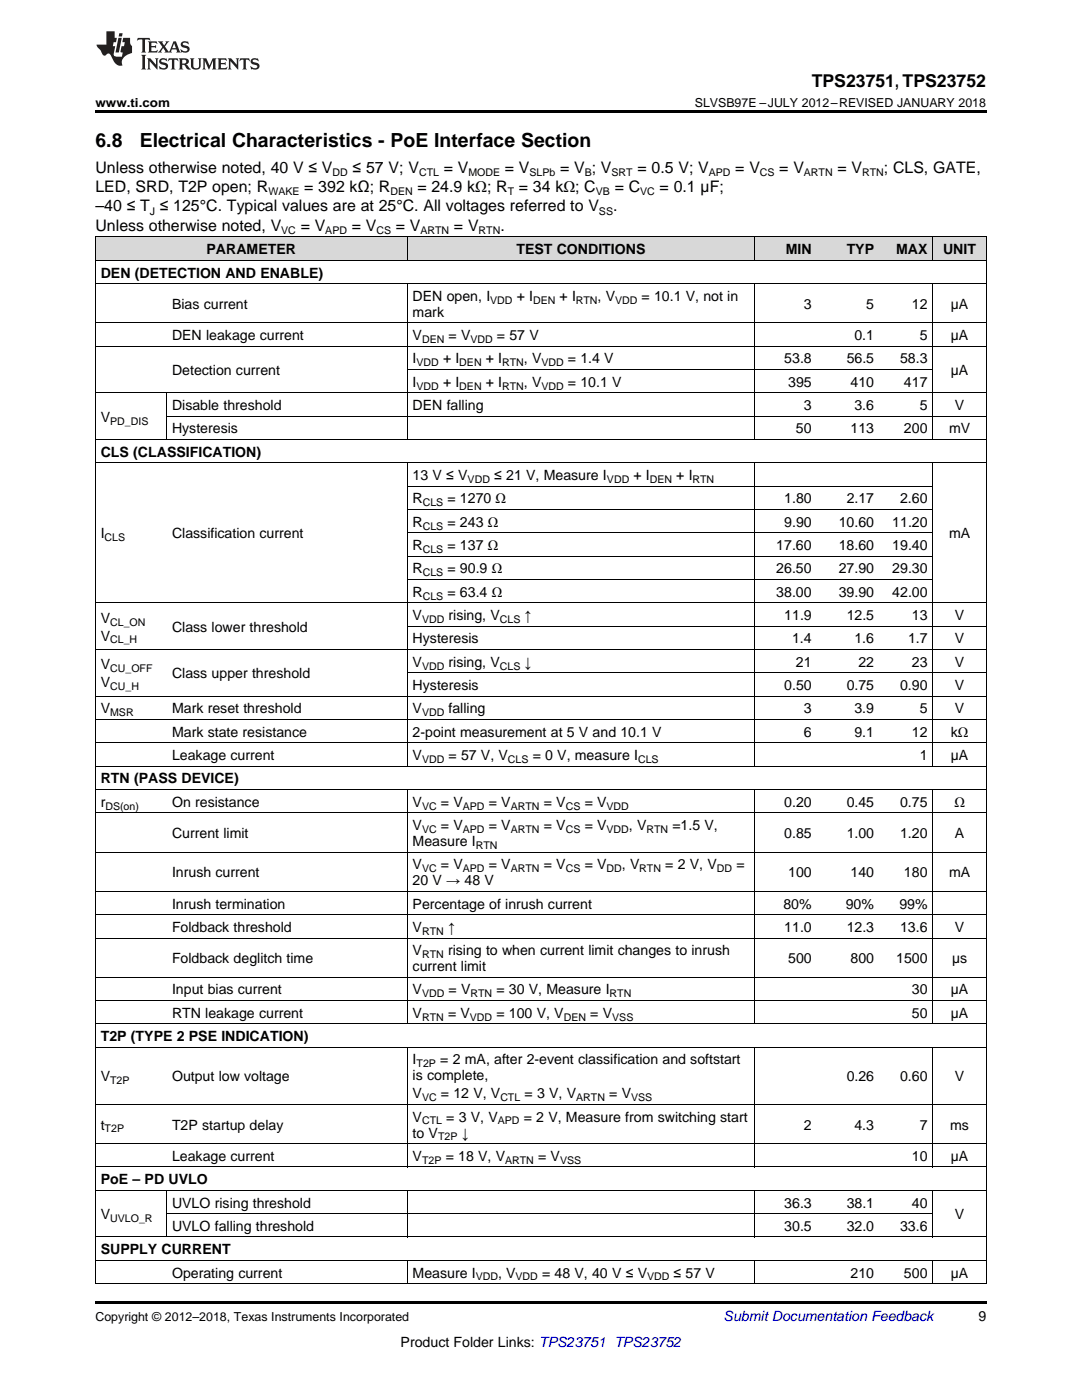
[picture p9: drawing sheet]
<svg xmlns="http://www.w3.org/2000/svg" width="216mm" height="279mm" viewBox="0 0 216 279" stroke-linecap="round" stroke-linejoin="round" font-family="sans-serif">
<defs><g id="words">
<g font-size="3.9">
<text x="19" y="29.3">6.8</text>
<text x="27.9" y="29.3">Electrical Characteristics - PoE Interface Section</text>
</g>
<text font-size="3.5" x="162" y="17.3">TPS23751, TPS23752</text>
<g font-size="3.2">
<text x="19" y="34.4">Unless otherwise noted, 40 V ≤ V</text>
<text x="70.3" y="34.4">≤ 57 V; V</text>
<text x="88.5" y="34.4">= V</text>
<text x="100.8" y="34.4">= V</text>
<text x="111.8" y="34.4">= V ; V</text>
<text x="127.2" y="34.4">= 0.5 V; V</text>
<text x="146.7" y="34.4">= V</text>
<text x="155.5" y="34.4">= V</text>
<text x="167.1" y="34.4">= V</text>
<text x="176.4" y="34.4">; CLS, GATE,</text>
<text x="19" y="38.3">LED, SRD, T2P open; R</text>
<text x="60.7" y="38.3">= 392 kΩ; R</text>
<text x="83.3" y="38.3">= 24.9 kΩ; R</text>
<text x="103.5" y="38.3">= 34 kΩ; C</text>
<text x="122.7" y="38.3">= C</text>
<text x="131.6" y="38.3">= 0.1 µF;</text>
<text x="19" y="42.2">–40 ≤ T ≤ 125°C. Typical values are at 25°C. All voltages referred to V</text>
<text x="19" y="46.1">Unless otherwise noted, V</text>
<text x="60" y="46.1">= V</text>
<text x="70.2" y="46.1">= V</text>
<text x="79" y="46.1">= V</text>
<text x="90.6" y="46.1">= V</text>
<text x="99.8" y="46.1">.</text>
<text x="122.3" y="42.2">.</text>
</g>
<g font-size="2.8">
<text x="41.2" y="50.7">PARAMETER</text>
<text x="103" y="50.7">TEST CONDITIONS</text>
<text x="156.8" y="50.7">MIN</text>
<text x="168.9" y="50.7">TYP</text>
<text x="178.8" y="50.7">MAX</text>
<text x="188.2" y="50.7">UNIT</text>
<text x="20.1" y="55.4">DEN (DETECTION AND ENABLE)</text>
<text x="34.3" y="61.6">Bias current</text>
<text x="82.3" y="60">DEN open, I</text>
<text x="82.3" y="63.2">mark</text>
<text x="103.1" y="60">+ I</text>
<text x="111.7" y="60">+ I</text>
<text x="119.2" y="60">, V</text>
<text x="128" y="60">= 10.1 V, not in</text>
<text x="160.4" y="61.6">3</text>
<text x="172.9" y="61.6">5</text>
<text x="182" y="61.6">12</text>
<text x="189.7" y="61.6">µA</text>
<text x="34.3" y="67.9">DEN leakage current</text>
<text x="82.3" y="67.9">V</text>
<text x="89.5" y="67.9">= V</text>
<text x="99.2" y="67.9">= 57 V</text>
<text x="170.5" y="67.9">0.1</text>
<text x="183.5" y="67.9">5</text>
<text x="189.7" y="67.9">µA</text>
<text x="34.3" y="74.9">Detection current</text>
<text x="82.3" y="72.5">I</text>
<text x="82.3" y="77.2">I</text>
<text x="88.4" y="72.5">+ I</text>
<text x="88.4" y="77.2">+ I</text>
<text x="96.9" y="72.5">+ I</text>
<text x="96.9" y="77.2">+ I</text>
<text x="104.5" y="72.5">, V</text>
<text x="104.5" y="77.2">, V</text>
<text x="113.3" y="72.5">= 1.4 V</text>
<text x="113.3" y="77.2">= 10.1 V</text>
<text x="156.5" y="72.5">53.8</text>
<text x="157.3" y="77.2">395</text>
<text x="168.9" y="72.5">56.5</text>
<text x="169.7" y="77.2">410</text>
<text x="179.6" y="72.5">58.3</text>
<text x="180.4" y="77.2">417</text>
<text x="189.7" y="74.9">µA</text>
<text x="34.3" y="81.8">Disable threshold</text>
<text x="82.3" y="81.8">DEN falling</text>
<text x="160.4" y="81.8">3</text>
<text x="170.5" y="81.8">3.6</text>
<text x="183.5" y="81.8">5</text>
<text x="190.5" y="81.8">V</text>
<text x="20.1" y="84.2">V</text>
<text x="34.3" y="86.5">Hysteresis</text>
<text x="158.8" y="86.5">50</text>
<text x="169.7" y="86.5">113</text>
<text x="180.4" y="86.5">200</text>
<text x="189.4" y="86.5">mV</text>
<text x="20.1" y="91.2">CLS (CLASSIFICATION)</text>
<text x="82.3" y="95.8">13 V ≤ V</text>
<text x="98.6" y="95.8">≤ 21 V, Measure I</text>
<text x="126.4" y="95.8">+ I</text>
<text x="134.9" y="95.8">+ I</text>
<text x="82.3" y="100.5">R</text>
<text x="89.3" y="100.5">= 1270 Ω</text>
<text x="156.5" y="100.5">1.80</text>
<text x="168.9" y="100.5">2.17</text>
<text x="179.6" y="100.5">2.60</text>
<text x="20.1" y="107.5">I</text>
<text x="34.3" y="107.5">Classification current</text>
<text x="82.3" y="105.1">R</text>
<text x="89.3" y="105.1">= 243 Ω</text>
<text x="156.5" y="105.1">9.90</text>
<text x="167.4" y="105.1">10.60</text>
<text x="178" y="105.1">11.20</text>
<text x="189.4" y="107.5">mA</text>
<text x="82.3" y="109.8">R</text>
<text x="89.3" y="109.8">= 137 Ω</text>
<text x="154.9" y="109.8">17.60</text>
<text x="167.4" y="109.8">18.60</text>
<text x="178" y="109.8">19.40</text>
<text x="82.3" y="114.4">R</text>
<text x="82.3" y="119.1">R</text>
<text x="89.3" y="114.4">= 90.9 Ω</text>
<text x="89.3" y="119.1">= 63.4 Ω</text>
<text x="154.9" y="114.4">26.50</text>
<text x="154.9" y="119.1">38.00</text>
<text x="167.4" y="114.4">27.90</text>
<text x="167.4" y="119.1">39.90</text>
<text x="178" y="114.4">29.30</text>
<text x="178" y="119.1">42.00</text>
<text x="20.1" y="124.3">V</text>
<text x="82.3" y="123.8">V</text>
<text x="89.5" y="123.8">rising, V</text>
<text x="104.7" y="123.8">↑</text>
<text x="156.5" y="123.8">11.9</text>
<text x="168.9" y="123.8">12.5</text>
<text x="182" y="123.8">13</text>
<text x="190.5" y="123.8">V</text>
<text x="20.1" y="127.8">V</text>
<text x="34.3" y="126.1">Class lower threshold</text>
<text x="82.3" y="128.4">Hysteresis</text>
<text x="158" y="128.4">1.4</text>
<text x="170.5" y="128.4">1.6</text>
<text x="181.2" y="128.4">1.7</text>
<text x="190.5" y="128.4">V</text>
<text x="20.1" y="133.6">V</text>
<text x="20.1" y="137.2">V</text>
<text x="34.3" y="135.4">Class upper threshold</text>
<text x="82.3" y="133.1">V</text>
<text x="82.3" y="137.7">Hysteresis</text>
<text x="89.5" y="133.1">rising, V</text>
<text x="104.7" y="133.1">↓</text>
<text x="156.5" y="137.7">0.50</text>
<text x="158.8" y="133.1">21</text>
<text x="168.9" y="137.7">0.75</text>
<text x="171.3" y="133.1">22</text>
<text x="179.6" y="137.7">0.90</text>
<text x="182" y="133.1">23</text>
<text x="190.5" y="133.1">V</text>
<text x="190.5" y="137.7">V</text>
<text x="20.1" y="142.4">V</text>
<text x="34.3" y="142.4">Mark reset threshold</text>
<text x="82.3" y="142.4">V</text>
<text x="89.5" y="142.4">falling</text>
<text x="160.4" y="142.4">3</text>
<text x="170.5" y="142.4">3.9</text>
<text x="183.5" y="142.4">5</text>
<text x="190.5" y="142.4">V</text>
<text x="34.3" y="147">Mark state resistance</text>
<text x="82.3" y="147">2-point measurement at 5 V and 10.1 V</text>
<text x="160.4" y="147">6</text>
<text x="170.5" y="147">9.1</text>
<text x="182" y="147">12</text>
<text x="189.7" y="147">kΩ</text>
<text x="34.3" y="151.7">Leakage current</text>
<text x="82.3" y="151.7">V</text>
<text x="89.5" y="151.7">= 57 V, V</text>
<text x="106.3" y="151.7">= 0 V, measure I</text>
<text x="183.5" y="151.7">1</text>
<text x="189.7" y="151.7">µA</text>
<text x="20.1" y="156.4">RTN (PASS DEVICE)</text>
<text x="20.1" y="161">r</text>
<text x="34.3" y="161">On resistance</text>
<text x="82.3" y="161">V</text>
<text x="88" y="161">= V</text>
<text x="97.5" y="161">= V</text>
<text x="108.5" y="161">= V</text>
<text x="116.7" y="161">= V</text>
<text x="156.5" y="161">0.20</text>
<text x="168.9" y="161">0.45</text>
<text x="179.6" y="161">0.75</text>
<text x="190.4" y="161">Ω</text>
<text x="34.3" y="167.3">Current limit</text>
<text x="82.3" y="165.7">V</text>
<text x="88" y="165.7">= V</text>
<text x="97.5" y="165.7">= V</text>
<text x="108.5" y="165.7">= V</text>
<text x="116.7" y="165.7">= V</text>
<text x="125.5" y="165.7">, V</text>
<text x="134.2" y="165.7">=1.5 V,</text>
<text x="156.5" y="167.3">0.85</text>
<text x="168.9" y="167.3">1.00</text>
<text x="179.6" y="167.3">1.20</text>
<text x="190.5" y="167.3">A</text>
<text x="82.3" y="168.8">Measure I</text>
<text x="82.3" y="173.5">V</text>
<text x="88" y="173.5">= V</text>
<text x="97.5" y="173.5">= V</text>
<text x="108.5" y="173.5">= V</text>
<text x="116.7" y="173.5">= V</text>
<text x="124.1" y="173.5">, V</text>
<text x="132.8" y="173.5">= 2 V, V</text>
<text x="146.9" y="173.5">=</text>
<text x="34.3" y="175.1">Inrush current</text>
<text x="82.3" y="176.7">20 V → 48 V</text>
<text x="157.3" y="175.1">100</text>
<text x="169.7" y="175.1">140</text>
<text x="180.4" y="175.1">180</text>
<text x="189.4" y="175.1">mA</text>
<text x="34.3" y="181.3">Inrush termination</text>
<text x="34.3" y="186">Foldback threshold</text>
<text x="82.3" y="181.3">Percentage of inrush current</text>
<text x="82.3" y="186">V</text>
<text x="89.4" y="186">↑</text>
<text x="156.3" y="181.3">80%</text>
<text x="156.5" y="186">11.0</text>
<text x="168.8" y="181.3">90%</text>
<text x="168.9" y="186">12.3</text>
<text x="179.5" y="181.3">99%</text>
<text x="179.6" y="186">13.6</text>
<text x="190.5" y="186">V</text>
<text x="82.3" y="190.6">V</text>
<text x="89.4" y="190.6">rising to when current limit changes to inrush</text>
<text x="34.3" y="192.2">Foldback deglitch time</text>
<text x="82.3" y="193.8">current limit</text>
<text x="157.3" y="192.2">500</text>
<text x="169.7" y="192.2">800</text>
<text x="178.8" y="192.2">1500</text>
<text x="190" y="192.2">µs</text>
<text x="34.3" y="198.5">Input bias current</text>
<text x="34.3" y="203.1">RTN leakage current</text>
<text x="82.3" y="198.5">V</text>
<text x="82.3" y="203.1">V</text>
<text x="89.4" y="203.1">= V</text>
<text x="89.5" y="198.5">= V</text>
<text x="99.1" y="203.1">= 100 V, V</text>
<text x="99.1" y="198.5">= 30 V, Measure I</text>
<text x="117.8" y="203.1">= V</text>
<text x="182" y="198.5">30</text>
<text x="182" y="203.1">50</text>
<text x="189.7" y="198.5">µA</text>
<text x="189.7" y="203.1">µA</text>
<text x="20.1" y="207.8">T2P (TYPE 2 PSE INDICATION)</text>
<text x="20.1" y="215.8">V</text>
<text x="34.3" y="215.8">Output low voltage</text>
<text x="82.3" y="212.4">I</text>
<text x="82.3" y="215.6">is complete,</text>
<text x="87.8" y="212.4">= 2 mA, after 2-event classification and softstart</text>
<text x="168.9" y="215.8">0.26</text>
<text x="179.6" y="215.8">0.60</text>
<text x="190.5" y="215.8">V</text>
<text x="82.3" y="219.2">V</text>
<text x="88" y="219.2">= 12 V, V</text>
<text x="104.7" y="219.2">= 3 V, V</text>
<text x="121.6" y="219.2">= V</text>
<text x="20.1" y="225.4">t</text>
<text x="34.3" y="225.4">T2P startup delay</text>
<text x="82.3" y="223.8">V</text>
<text x="82.3" y="227">to V</text>
<text x="89" y="223.8">= 3 V, V</text>
<text x="92.1" y="227">↓</text>
<text x="104.5" y="223.8">= 2 V, Measure from switching start</text>
<text x="160.4" y="225.4">2</text>
<text x="170.5" y="225.4">4.3</text>
<text x="183.5" y="225.4">7</text>
<text x="189.6" y="225.4">ms</text>
<text x="34.3" y="231.7">Leakage current</text>
<text x="82.3" y="231.7">V</text>
<text x="88.9" y="231.7">= 18 V, V</text>
<text x="107.4" y="231.7">= V</text>
<text x="182" y="231.7">10</text>
<text x="189.7" y="231.7">µA</text>
<text x="20.1" y="236.3">PoE – PD UVLO</text>
<text x="20.1" y="243.3">V</text>
<text x="34.3" y="241">UVLO rising threshold</text>
<text x="34.3" y="245.6">UVLO falling threshold</text>
<text x="156.5" y="241">36.3</text>
<text x="156.5" y="245.6">30.5</text>
<text x="168.9" y="241">38.1</text>
<text x="168.9" y="245.6">32.0</text>
<text x="179.6" y="245.6">33.6</text>
<text x="182" y="241">40</text>
<text x="190.5" y="243.3">V</text>
<text x="20.1" y="250.3">SUPPLY CURRENT</text>
<text x="34.3" y="255">Operating current</text>
<text x="82.3" y="255">Measure I</text>
<text x="99.4" y="255">, V</text>
<text x="108.2" y="255">= 48 V, 40 V ≤ V</text>
<text x="134.4" y="255">≤ 57 V</text>
<text x="169.7" y="255">210</text>
<text x="180.4" y="255">500</text>
<text x="189.7" y="255">µA</text>
<text x="195.3" y="263.6">9</text>
<text x="79.9" y="268.9">Product Folder Links: TPS23751 TPS23752</text>
</g>
<text font-size="2.8" fill="#0000c8" x="144.4" y="263.6">Submit Documentation Feedback</text>
<g font-size="2.5">
<text x="19" y="21.4">www.ti.com</text>
<text x="138.6" y="21.4">SLVSB97E –JULY 2012–REVISED JANUARY 2018</text>
<text x="19" y="263.6">Copyright © 2012–2018, Texas Instruments Incorporated</text>
</g>
<g font-size="2.1">
<text x="66.4" y="35.1">DD</text>
<text x="83.6" y="35.1">CTL</text>
<text x="93.5" y="35.1">MODE</text>
<text x="105.7" y="35.1">SLPb</text>
<text x="116.7" y="35.1">B</text>
<text x="122" y="35.1">SRT</text>
<text x="141.4" y="35.1">APD</text>
<text x="151.6" y="35.1">CS</text>
<text x="160.4" y="35.1">ARTN</text>
<text x="172" y="35.1">RTN</text>
<text x="53.6" y="38.9">WAKE</text>
<text x="77.9" y="38.9">DEN</text>
<text x="101.3" y="38.9">T</text>
<text x="118.9" y="38.9">VB</text>
<text x="127.7" y="38.9">VC</text>
<text x="29.9" y="42.8">J</text>
<text x="56.1" y="46.7">VC</text>
<text x="64.9" y="46.7">APD</text>
<text x="75.1" y="46.7">CS</text>
<text x="83.9" y="46.7">ARTN</text>
<text x="95.5" y="46.7">RTN</text>
<text x="119.5" y="42.8">SS</text>
<text x="97.8" y="60.6">VDD</text>
<text x="106.4" y="60.6">DEN</text>
<text x="114.9" y="60.6">RTN</text>
<text x="122.7" y="60.6">VDD</text>
<text x="84.2" y="68.4">DEN</text>
<text x="93.9" y="68.4">VDD</text>
<text x="83.1" y="73.1">VDD</text>
<text x="83.1" y="77.8">VDD</text>
<text x="91.7" y="73.1">DEN</text>
<text x="91.7" y="77.8">DEN</text>
<text x="100.2" y="73.1">RTN</text>
<text x="100.2" y="77.8">RTN</text>
<text x="108" y="73.1">VDD</text>
<text x="108" y="77.8">VDD</text>
<text x="22" y="84.7">PD_DIS</text>
<text x="84.3" y="101">CLS</text>
<text x="93.3" y="96.4">VDD</text>
<text x="121.1" y="96.4">VDD</text>
<text x="129.6" y="96.4">DEN</text>
<text x="138.2" y="96.4">RTN</text>
<text x="84.3" y="105.7">CLS</text>
<text x="20.9" y="108">CLS</text>
<text x="84.3" y="110.3">CLS</text>
<text x="84.3" y="115">CLS</text>
<text x="84.3" y="119.7">CLS</text>
<text x="22" y="124.8">CL_ON</text>
<text x="84.2" y="124.3">VDD</text>
<text x="99.7" y="124.3">CLS</text>
<text x="22" y="128.4">CL_H</text>
<text x="22" y="134.2">CU_OFF</text>
<text x="22" y="137.7">CU_H</text>
<text x="84.2" y="133.6">VDD</text>
<text x="99.7" y="133.6">CLS</text>
<text x="22" y="142.9">MSR</text>
<text x="84.2" y="142.9">VDD</text>
<text x="84.2" y="152.3">VDD</text>
<text x="101.4" y="152.3">CLS</text>
<text x="127.3" y="152.3">CLS</text>
<text x="21" y="161.6">DS(on)</text>
<text x="84.2" y="161.6">VC</text>
<text x="92.4" y="161.6">APD</text>
<text x="101.9" y="161.6">ARTN</text>
<text x="112.9" y="161.6">CS</text>
<text x="121" y="161.6">VDD</text>
<text x="84.2" y="166.2">VC</text>
<text x="92.4" y="166.2">APD</text>
<text x="101.9" y="166.2">ARTN</text>
<text x="112.9" y="166.2">CS</text>
<text x="121" y="166.2">VDD</text>
<text x="129" y="166.2">RTN</text>
<text x="94.9" y="169.4">RTN</text>
<text x="84.2" y="174.1">VC</text>
<text x="92.4" y="174.1">APD</text>
<text x="101.9" y="174.1">ARTN</text>
<text x="112.9" y="174.1">CS</text>
<text x="121" y="174.1">DD</text>
<text x="127.6" y="174.1">RTN</text>
<text x="143" y="174.1">DD</text>
<text x="84.2" y="186.5">RTN</text>
<text x="84.2" y="191.2">RTN</text>
<text x="84.2" y="199">VDD</text>
<text x="84.2" y="203.7">RTN</text>
<text x="93.8" y="203.7">VDD</text>
<text x="93.9" y="199">RTN</text>
<text x="112.5" y="203.7">DEN</text>
<text x="121.6" y="199">RTN</text>
<text x="122.2" y="203.7">VSS</text>
<text x="83.1" y="213">T2P</text>
<text x="22" y="216.4">T2P</text>
<text x="84.2" y="219.7">VC</text>
<text x="99.8" y="219.7">CTL</text>
<text x="115" y="219.7">ARTN</text>
<text x="125.9" y="219.7">VSS</text>
<text x="20.9" y="226">T2P</text>
<text x="84.2" y="224.4">CTL</text>
<text x="87.4" y="227.6">T2P</text>
<text x="99.3" y="224.4">APD</text>
<text x="84.2" y="232.2">T2P</text>
<text x="100.8" y="232.2">ARTN</text>
<text x="111.8" y="232.2">VSS</text>
<text x="22" y="243.9">UVLO_R</text>
<text x="94.9" y="255.5">VDD</text>
<text x="102.9" y="255.5">VDD</text>
<text x="129.1" y="255.5">VDD</text>
</g>
</g></defs>
<g fill="#d8d8d8">
<path d="M19 47.3h14.3v4.7h-14.3z"/>
<path d="M33.3 47.3h48v4.7h-48z"/>
<path d="M81.3 47.3h69.3v4.7h-69.3z"/>
<path d="M150.6 47.3h12.5v4.7h-12.5z"/>
<path d="M163.1 47.3h12.4v4.7h-12.4z"/>
<path d="M175.5 47.3h10.7v4.7h-10.7z"/>
<path d="M186.2 47.3h10.6v4.7h-10.6z"/>
</g>
<path d="M19 22h177.8v.5h-177.8zM19 259.7h177.8v.5h-177.8z" fill="#000"/>
<g fill="none" stroke="#000" stroke-width=".2">
<path d="M19 47.3h177.8v208.9M19 56.6h177.8M19 51.9h177.8M19.1 47.3v208.9M81.2 47.3v4.7M81.2 56.6v31.2M150.5 47.3v4.7M150.5 56.6v31.2M186.1 47.3v4.7M186.1 56.6v31.2M19 78.4h177.8M19 69.1h177.8"/>
<path d="M19 64.4h177.8M33.2 78.4v9.4M81.3 73.7h104.9M19 92.4h177.8M19 87.7h177.8M33.3 83.1h163.5M81.2 92.4v60.6M81.3 97h104.9M150.5 92.4v60.6M186.1 92.4v60.6M81.3 115.7h104.9M81.3 111h104.9"/>
<path d="M81.3 106.3h104.9M81.3 101.7h104.9M19 138.9h177.8M19 129.6h177.8M19 120.3h177.8M81.3 134.3h115.5M81.3 125h115.5M19 157.6h177.8M19 152.9h177.8M19 148.3h177.8M19 143.6h177.8M81.2 157.6v46.8"/>
<path d="M150.5 157.6v46.8M186.1 157.6v46.8M19 177.9h177.8M19 170.1h177.8M19 162.2h177.8M19 199.7h177.8M19 195h177.8M19 187.2h177.8M19 182.5h177.8M19 209h177.8M19 204.3h177.8M81.2 209v23.9"/>
<path d="M150.5 209v23.9M186.1 209v23.9M19 237.5h177.8M19 232.9h177.8M19 228.2h177.8M19 220.4h177.8M33.2 237.6v9.3M81.2 237.6v9.3M150.5 237.6v9.3M186.1 237.6v9.3M19 256.2h177.8M19 251.5h177.8"/>
<path d="M19 246.9h177.8M33.3 242.2h152.9M81.2 251.6v4.6M150.5 251.6v4.6M186.1 251.6v4.6"/>
</g>
<g fill="#231f20">
<path d="M27.5 7.6l-.1 .5 .4-.2h.6v.1v2.1l-.2 .4h1l-.3-.4v-2.1l.1-.1h.5l.5 .2-.2-.5zM29.5 8.3l.2 .3v1.5l-.2 .4h1.8l.2-.6a1.04 1.04 0 0 1-1.3 .2v-.7h.6l.3 .2v-.6l-.3 .2h-.6v-.6l.8-.1 .4 .3-.2-.5zM31.5 8.3l.9 1.1-.9 1.1h.8l-.2-.2 .5-.7 .4 .7-.2 .2h1.5l-.1-.2 .1-.4h.9l.1 .4-.2 .2h1l-.3-.3-.7-1.9h-.5l-.9 2-.8-1 .9-1h-.8l.1 .3-.3 .5-.4-.6 .2-.2zM34.7 8.6l.4 1h-.7zM36.3 8.4a.63 .63 0 0 0-.2 .7 .63 .63 0 0 0 .6 .4l.6 .2 .1 .2a.75 .75 0 0 1-.7 .4 .75 .75 0 0 1-.6-.5l.1 .7 .1-.1a1.11 1.11 0 0 0 1.5-.6 1.13 1.13 0 0 0-1.2-.8l-.1-.4a1.04 1.04 0 0 1 1.2 .2l-.2-.5-.1 .1-.5-.2zM28.2 10.9l.2 .4v2.2l-.2 .4h1l-.3-.4v-2.2l.3-.4zM29.3 11.6l.3 .4v1.5l-.3 .4h.8l-.2-.4v-1.3l1.5 1.7v-1.9l.2-.4h-.7l.2 .4v.9l-1.1-1.3zM32 11.8a.62 .62 0 0 0-.2 .7 .62 .62 0 0 0 .6 .4l.6 .1 .1 .3a.76 .76 0 0 1-.7 .3 .76 .76 0 0 1-.6-.4l.1 .7 .1-.1a1.11 1.11 0 0 0 1.5-.6 1.13 1.13 0 0 0-1.2-.8l-.1-.4a1.04 1.04 0 0 1 1.2 .2l-.2-.6-.1 .1-.5-.1zM33.7 11.6l-.2 .6a.61 .61 0 0 1 .8-.3v1.6l-.2 .4h.9l-.2-.4v-1.6a.63 .63 0 0 1 .8 .3l-.2-.6zM35.6 11.6l.3 .4v1.5l-.3 .4h1l-.2-.2v-.8l.5 .2a.76 .76 0 0 0 1.2 .7l-1-1a.58 .58 0 0 0 .6-.5 .58 .58 0 0 0-.5-.6zM36.4 11.9h.1a.45 .45 0 0 1 .5 .1 .45 .45 0 0 1 .1 .5l-.7 .2zM37.9 11.6l.2 .2a2.17 2.17 0 0 0 .3 1.9 .99 .99 0 0 0 1.6-.6v-1.1l.2-.4h-.7l.2 .2a1.92 1.92 0 0 1-.2 1.8 .6 .6 0 0 1-.9-.5v-1.1l.2-.4zM40.4 11.6l.2 .4v1.5l-.2 .4h.7l-.2-.4v-1.4l.8 1.8 .8-1.8v1.4l-.2 .4h.9l-.2-.4v-1.5l.2-.4h-.8l-.6 1.5-.6-1.5zM43.4 11.6l.2 .4v1.5l-.2 .4h1.8l.2-.6a1.04 1.04 0 0 1-1.3 .1v-.6h.5l.4 .2v-.6l-.4 .2h-.5v-.7h.8l.3 .3-.1-.6zM45.5 11.6l.2 .4v1.5l-.2 .4h.7l-.2-.4v-1.3l1.5 1.7v-1.9l.2-.4h-.7l.2 .4v.9l-1.1-1.3zM47.9 11.6l-.1 .6a.61 .61 0 0 1 .8-.3v1.6l-.3 .4h1l-.3-.4 .1-1.6a.63 .63 0 0 1 .7 .3l-.1-.6zM50.2 11.8a.62 .62 0 0 0-.2 .7 .62 .62 0 0 0 .6 .4l.6 .1 .2 .3a.76 .76 0 0 1-.8 .3 .76 .76 0 0 1-.6-.4l.1 .7 .2-.1a1.11 1.11 0 0 0 1.5-.6 1.13 1.13 0 0 0-1.3-.8l-.1-.4a1.04 1.04 0 0 1 1.2 .2l-.1-.6-.2 .1-.5-.1z"/>
<path d="M21.2 6.3v2.6h-1.9l.1 .4 .7 .9a.91 .91 0 0 0 1 .8 .56 .56 0 0 1 .5-.3 .56 .56 0 0 1 .5 .3l.4 .8a1.53 1.53 0 0 0 1.9 1.2 1.54 1.54 0 0 1 1-2.1l.9-.3v-1.4a1.52 1.52 0 0 1-.3-1.6h-1.4l-.2 .8h.5l-.2 .8h-.4l-.2 1v.2l.4 .1-.2 .8a1.93 1.93 0 0 1-1.6-.3l.3-1.8h-.5l.2-.8h.4l.2-.8h-.4v-1.3zM23.6 7.6l-.6 2.9h.7l.6-2.9zM23.8 6.6l-.1 .7h.6l.2-.7z"/>
</g>
<use href="#words"/>
</svg>
